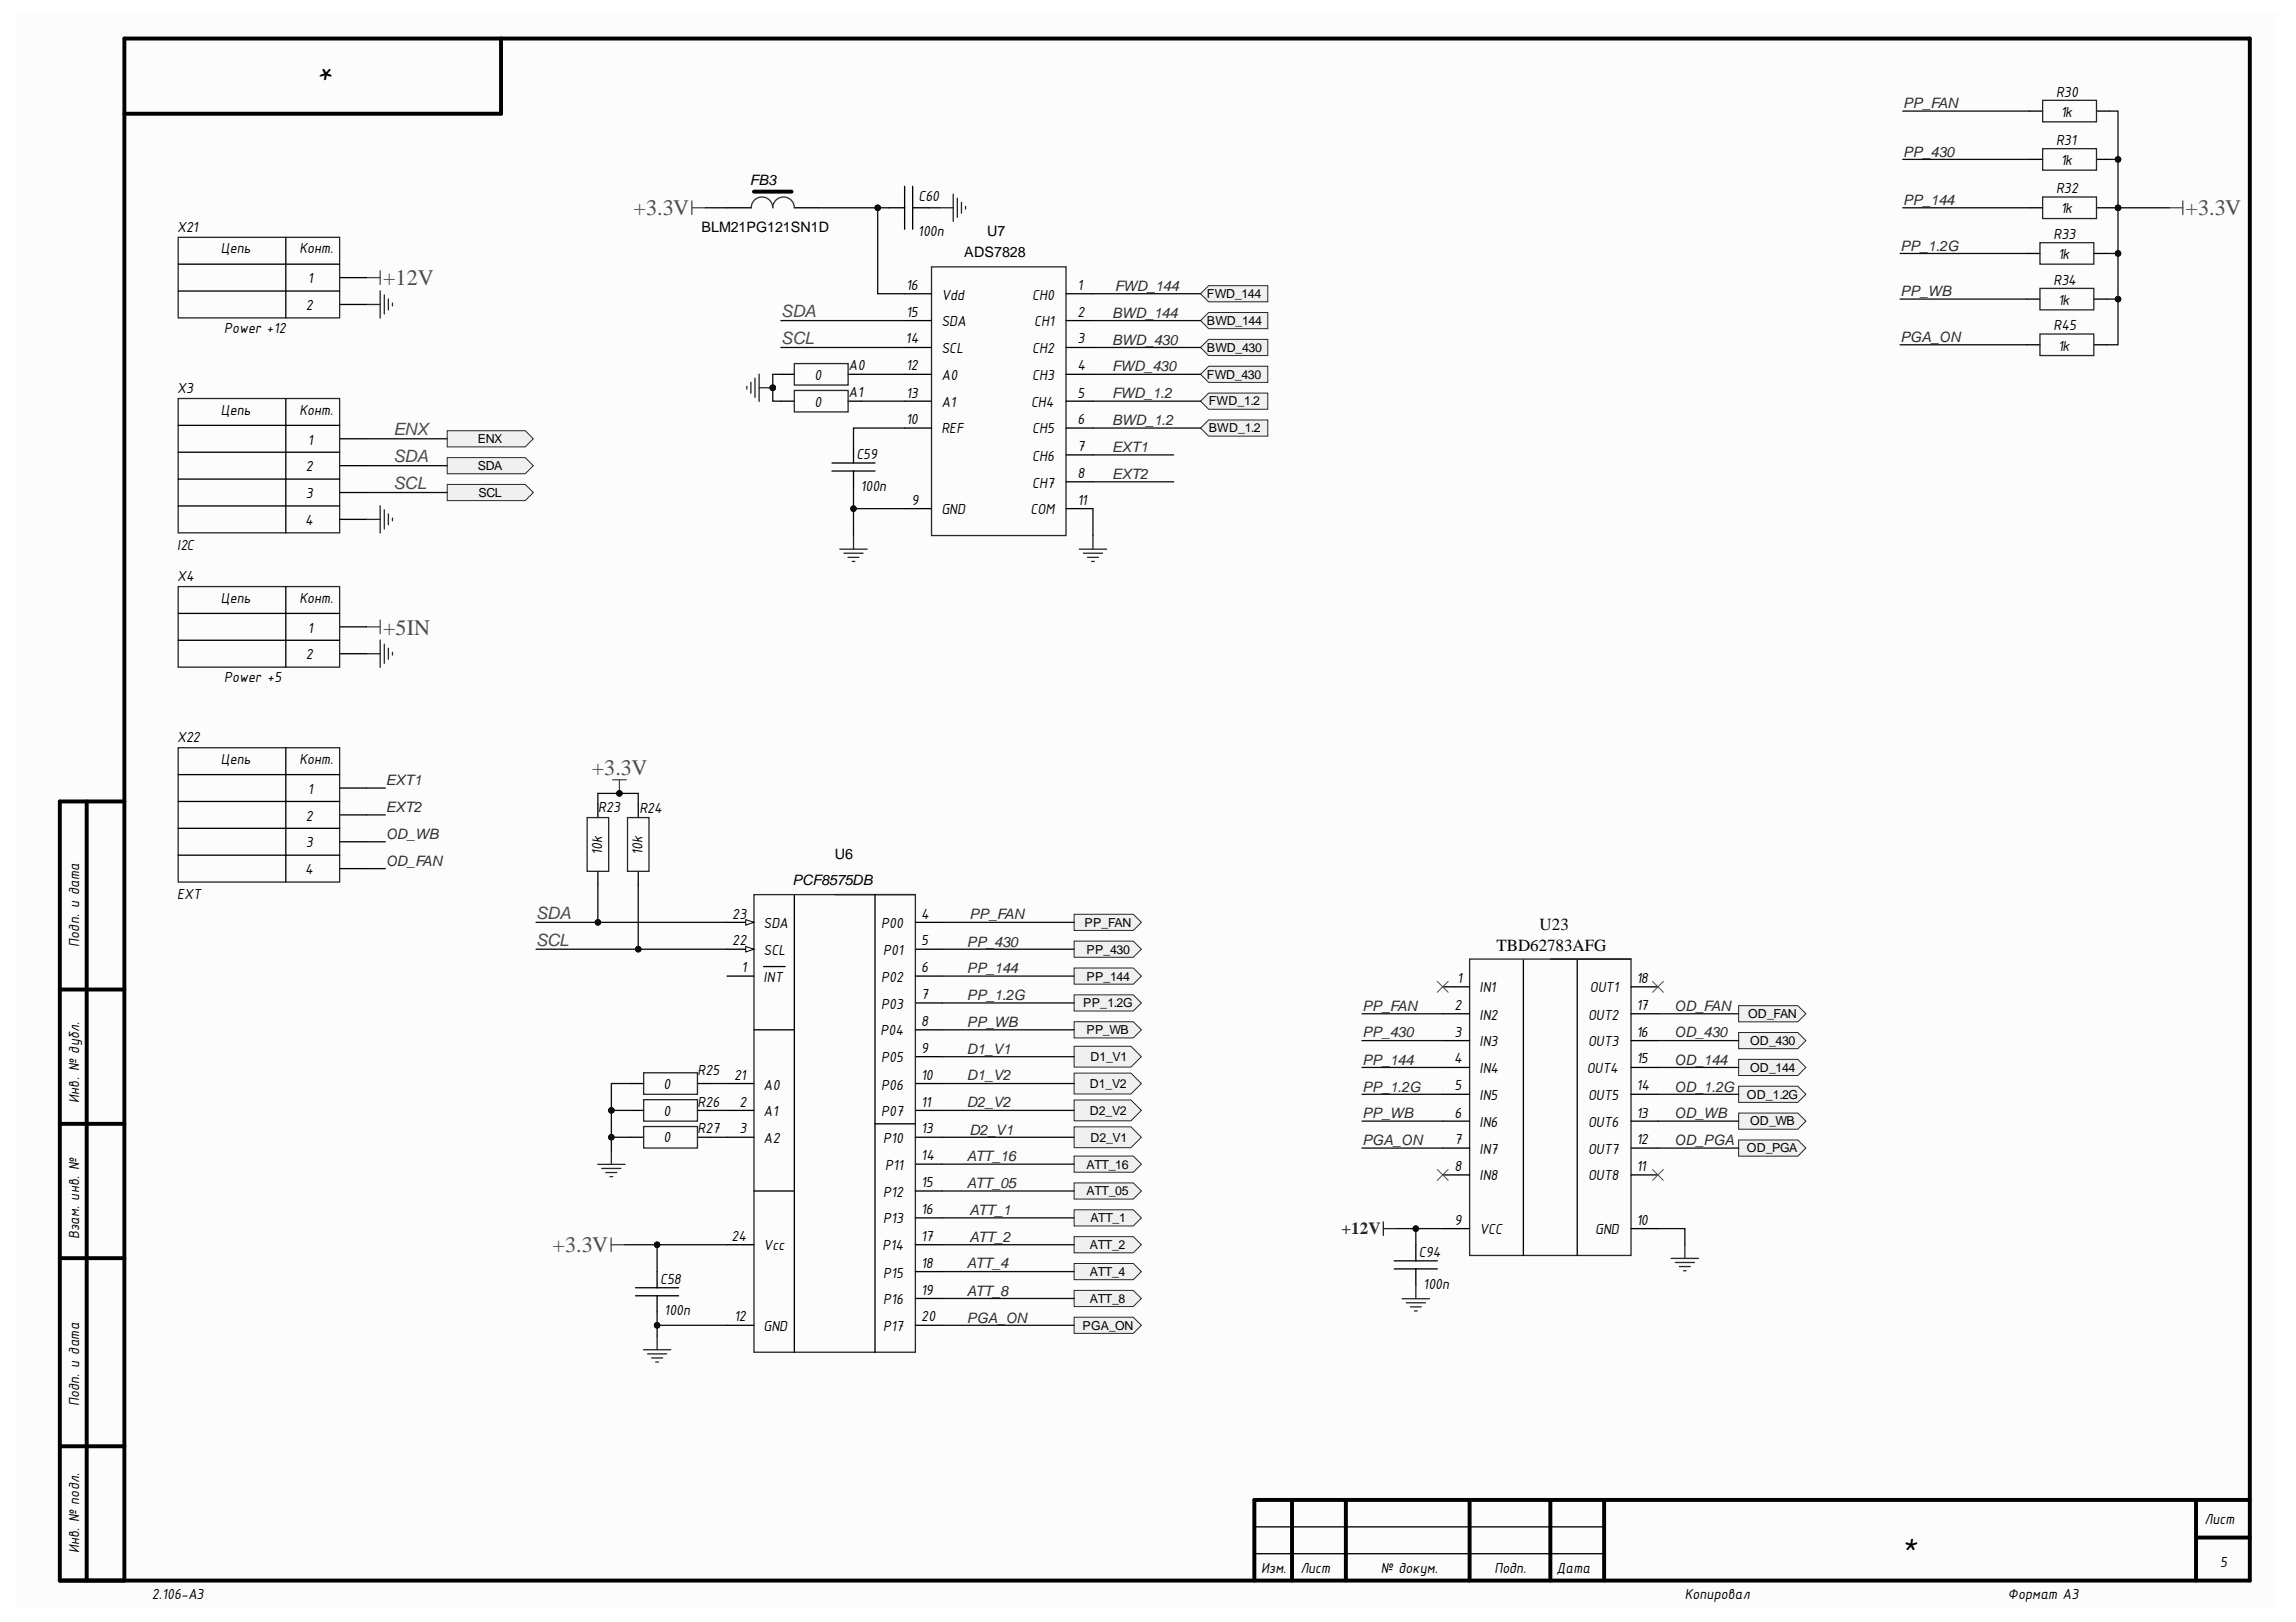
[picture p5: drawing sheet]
<svg xmlns="http://www.w3.org/2000/svg" width="297mm" height="210mm" viewBox="0 0 297 210" stroke-linecap="round" stroke-linejoin="round" font-family="sans-serif">
<defs><g id="words">
<g font-size="4.1">
<text x="43.4" y="8.5" transform="rotate(-180 43.4 8.5)">*</text>
<text x="246" y="201.2">*</text>
</g>
<g font-size="2.9" fill="#4c4c4c">
<text x="82" y="27.9">+3.3V</text>
<text x="282.8" y="27.9">+3.3V</text>
<text x="49.6" y="36.9">+12V</text>
<text x="49.6" y="82.1">+5IN</text>
<text x="76.5" y="100.3">+3.3V</text>
<text x="71.5" y="162">+3.3V</text>
</g>
<g font-size="2.2" fill="#4c4c4c">
<text x="101.1" y="41.1">SDA</text>
<text x="101.1" y="44.5">SCL</text>
<text x="50.9" y="59.8">SDA</text>
<text x="50.9" y="56.4">ENX</text>
<text x="50.9" y="63.3">SCL</text>
<text x="69.4" y="119">SDA</text>
<text x="69.4" y="122.4">SCL</text>
</g>
<g font-size="2.2">
<text x="193.6" y="123.1">TBD62783AFG</text>
<text x="199.2" y="120.3">U23</text>
</g>
<text font-size="2.2" fill="#262626" x="173.6" y="159.8">+12V</text>
<g font-size="2.1">
<text x="266" y="12.5">R30</text>
<text x="266.6" y="15.1">1k</text>
<text x="266" y="18.8">R31</text>
<text x="266.6" y="21.4">1k</text>
<text x="118.8" y="26">C60</text>
<text x="266" y="25">R32</text>
<text x="266.6" y="27.6">1k</text>
<text x="22.9" y="30.1">X21</text>
<text x="28.6" y="32.8">Цепь</text>
<text x="38.7" y="32.8">Конт.</text>
<text x="118.8" y="30.6">100n</text>
<text x="265.7" y="30.9">R33</text>
<text x="266.3" y="33.5">1k</text>
<text x="39.6" y="40.1">2</text>
<text x="39.8" y="36.7">1</text>
<text x="117.2" y="41">15</text>
<text x="117.2" y="37.5">16</text>
<text x="121.8" y="38.8">Vdd</text>
<text x="133.6" y="38.8">CH0</text>
<text x="139.4" y="37.5">1</text>
<text x="139.4" y="41">2</text>
<text x="265.7" y="36.8">R34</text>
<text x="266.3" y="39.5">1k</text>
<text x="29" y="43.1">Power +12</text>
<text x="109.8" y="47.8">A0</text>
<text x="117.1" y="44.4">14</text>
<text x="117.2" y="47.9">12</text>
<text x="121.8" y="42.2">SDA</text>
<text x="121.8" y="45.7">SCL</text>
<text x="133.6" y="45.7">CH2</text>
<text x="133.8" y="42.2">CH1</text>
<text x="139.4" y="44.4">3</text>
<text x="139.4" y="47.9">4</text>
<text x="265.7" y="42.7">R45</text>
<text x="266.3" y="45.4">1k</text>
<text x="22.9" y="50.9">X3</text>
<text x="28.6" y="53.6">Цепь</text>
<text x="38.7" y="53.6">Конт.</text>
<text x="105.4" y="49.2">0</text>
<text x="105.4" y="52.6">0</text>
<text x="109.8" y="51.4">A1</text>
<text x="117.2" y="51.5">13</text>
<text x="121.8" y="49.2">A0</text>
<text x="121.8" y="52.6">A1</text>
<text x="133.4" y="52.6">CH4</text>
<text x="133.6" y="49.2">CH3</text>
<text x="139.4" y="51.5">5</text>
<text x="39.8" y="57.5">1</text>
<text x="110.8" y="59.4">C59</text>
<text x="117.2" y="54.9">10</text>
<text x="121.8" y="56.1">REF</text>
<text x="133.6" y="56.1">CH5</text>
<text x="133.6" y="59.6">CH6</text>
<text x="139.4" y="54.9">6</text>
<text x="139.4" y="58.4">7</text>
<text x="39.6" y="61">2</text>
<text x="39.6" y="64.5">3</text>
<text x="111.3" y="63.5">100n</text>
<text x="117.9" y="65.3">9</text>
<text x="133.6" y="63.1">CH7</text>
<text x="139.4" y="61.8">8</text>
<text x="139.4" y="65.3">11</text>
<text x="22.9" y="71.1">I2C</text>
<text x="39.5" y="67.9">4</text>
<text x="121.8" y="66.6">GND</text>
<text x="133.3" y="66.6">COM</text>
<text x="22.9" y="75.2">X4</text>
<text x="28.6" y="78">Цепь</text>
<text x="38.7" y="78">Конт.</text>
<text x="39.8" y="81.9">1</text>
<text x="29" y="88.3">Power +5</text>
<text x="39.6" y="85.3">2</text>
<text x="22.9" y="96.1">X22</text>
<text x="28.6" y="98.8">Цепь</text>
<text x="38.7" y="98.8">Конт.</text>
<text x="39.6" y="106.2">2</text>
<text x="39.8" y="102.7">1</text>
<text x="77.4" y="105.1">R23</text>
<text x="82.7" y="105.3">R24</text>
<text x="39.5" y="113.1">4</text>
<text x="39.6" y="109.7">3</text>
<text x="22.9" y="116.3">EXT</text>
<text x="94.7" y="118.9">23</text>
<text x="119.2" y="118.9">4</text>
<text x="94.7" y="122.3">22</text>
<text x="95.9" y="125.8">1</text>
<text x="98.8" y="123.6">SCL</text>
<text x="98.8" y="120.1">SDA</text>
<text x="114" y="120.1">P00</text>
<text x="114.3" y="123.6">P01</text>
<text x="119.2" y="122.3">5</text>
<text x="119.2" y="125.8">6</text>
<text x="98.8" y="127.1">INT</text>
<text x="114" y="130.5">P03</text>
<text x="114" y="127.1">P02</text>
<text x="119.2" y="129.3">7</text>
<text x="188.2" y="130.7">2</text>
<text x="188.5" y="127.2">1</text>
<text x="191.4" y="128.4">IN1</text>
<text x="191.4" y="132">IN2</text>
<text x="205.4" y="132">OUT2</text>
<text x="205.7" y="128.4">OUT1</text>
<text x="211.7" y="130.7">17</text>
<text x="211.7" y="127.2">18</text>
<text x="113.9" y="134">P04</text>
<text x="114" y="137.5">P05</text>
<text x="119.2" y="136.3">9</text>
<text x="119.2" y="132.8">8</text>
<text x="188.1" y="137.6">4</text>
<text x="188.2" y="134.2">3</text>
<text x="191.4" y="135.4">IN3</text>
<text x="205.4" y="135.4">OUT3</text>
<text x="211.7" y="137.6">15</text>
<text x="211.7" y="134.2">16</text>
<text x="85.8" y="140.9">0</text>
<text x="90.2" y="143.2">R26</text>
<text x="90.2" y="139.1">R25</text>
<text x="95" y="139.7">21</text>
<text x="95.7" y="143.2">2</text>
<text x="98.8" y="141">A0</text>
<text x="114" y="141">P06</text>
<text x="119.2" y="139.7">10</text>
<text x="119.2" y="143.2">11</text>
<text x="188.2" y="141.1">5</text>
<text x="191.4" y="138.9">IN4</text>
<text x="191.4" y="142.4">IN5</text>
<text x="205.3" y="138.9">OUT4</text>
<text x="205.4" y="142.4">OUT5</text>
<text x="211.7" y="141.1">14</text>
<text x="85.8" y="147.8">0</text>
<text x="85.8" y="144.4">0</text>
<text x="90.2" y="146.7">R27</text>
<text x="95.7" y="146.7">3</text>
<text x="98.8" y="147.9">A2</text>
<text x="98.8" y="144.5">A1</text>
<text x="114" y="144.5">P07</text>
<text x="114.3" y="147.9">P10</text>
<text x="119.2" y="146.7">13</text>
<text x="188.2" y="144.6">6</text>
<text x="188.2" y="148.1">7</text>
<text x="191.4" y="145.8">IN6</text>
<text x="191.4" y="149.3">IN7</text>
<text x="205.4" y="149.3">OUT7</text>
<text x="205.4" y="145.8">OUT6</text>
<text x="211.7" y="148.1">12</text>
<text x="211.7" y="144.6">13</text>
<text x="114.3" y="154.9">P12</text>
<text x="114.5" y="151.4">P11</text>
<text x="119.2" y="150.1">14</text>
<text x="119.2" y="153.7">15</text>
<text x="188.2" y="151.6">8</text>
<text x="191.4" y="152.7">IN8</text>
<text x="205.4" y="152.7">OUT8</text>
<text x="211.7" y="151.6">11</text>
<text x="94.6" y="160.6">24</text>
<text x="98.8" y="161.8">Vcc</text>
<text x="114.2" y="161.8">P14</text>
<text x="114.3" y="158.3">P13</text>
<text x="119.2" y="157.1">16</text>
<text x="119.2" y="160.6">17</text>
<text x="188.2" y="158.5">9</text>
<text x="191.4" y="159.8">VCC</text>
<text x="206.4" y="159.8">GND</text>
<text x="211.7" y="158.5">10</text>
<text x="85.4" y="166.2">C58</text>
<text x="114.3" y="165.3">P15</text>
<text x="119.2" y="164.1">18</text>
<text x="119.2" y="167.5">19</text>
<text x="183.5" y="162.6">C94</text>
<text x="184.1" y="166.8">100n</text>
<text x="85.9" y="170.2">100n</text>
<text x="95" y="171">12</text>
<text x="98.8" y="172.3">GND</text>
<text x="114.3" y="168.8">P16</text>
<text x="114.3" y="172.3">P17</text>
<text x="119.2" y="171">20</text>
<text x="285.2" y="197.3">Лист</text>
<text x="163.2" y="203.5">Изм.</text>
<text x="168.2" y="203.5">Лист</text>
<text x="178.6" y="203.5">№ докум.</text>
<text x="193.4" y="203.5">Подп.</text>
<text x="201.4" y="203.5">Дата</text>
<text x="287.2" y="202.8">5</text>
<text x="19.6" y="207">2.106-A3</text>
<text x="218" y="207">Копировал</text>
<text x="259.7" y="207">Формат А3</text>
</g>
<g font-size="2">
<text x="77.9" y="110.7" transform="rotate(-90 77.9 110.7)">10k</text>
<text x="83.1" y="110.7" transform="rotate(-90 83.1 110.7)">10k</text>
<text x="10.2" y="122.5" transform="rotate(-90 10.2 122.5)">Подп. и дата</text>
<text x="10.2" y="142.7" transform="rotate(-90 10.2 142.7)">Инв. № дубл.</text>
<text x="10.2" y="160.3" transform="rotate(-90 10.2 160.3)">Взам. инв. №</text>
<text x="10.2" y="182" transform="rotate(-90 10.2 182)">Подп. и дата</text>
<text x="10.2" y="201" transform="rotate(-90 10.2 201)">Инв. № подл.</text>
</g>
<g font-size="1.9" fill="#2e2e2e">
<text x="246.2" y="14">PP_FAN</text>
<text x="246.2" y="20.3">PP_430</text>
<text x="246.2" y="26.5">PP_144</text>
<text x="245.9" y="32.4">PP_1.2G</text>
<text x="143.9" y="41.1">BWD_144</text>
<text x="144.2" y="37.6">FWD_144</text>
<text x="245.9" y="38.4">PP_WB</text>
<text x="143.9" y="44.6">BWD_430</text>
<text x="245.9" y="44.3">PGA_ON</text>
<text x="143.9" y="48.1">FWD_430</text>
<text x="143.9" y="51.5">FWD_1.2</text>
<text x="143.9" y="55">BWD_1.2</text>
<text x="143.9" y="58.5">EXT1</text>
<text x="143.9" y="61.9">EXT2</text>
<text x="49.9" y="101.6">EXT1</text>
<text x="49.9" y="105.1">EXT2</text>
<text x="49.9" y="108.6">OD_WB</text>
<text x="49.9" y="112">OD_FAN</text>
<text x="125.4" y="119">PP_FAN</text>
<text x="125.1" y="122.5">PP_430</text>
<text x="125.1" y="126">PP_144</text>
<text x="125.1" y="129.4">PP_1.2G</text>
<text x="176.3" y="130.8">PP_FAN</text>
<text x="216.6" y="130.8">OD_FAN</text>
<text x="125.1" y="132.9">PP_WB</text>
<text x="125.1" y="136.4">D1_V1</text>
<text x="176.3" y="137.8">PP_144</text>
<text x="176.3" y="134.2">PP_430</text>
<text x="216.6" y="137.8">OD_144</text>
<text x="216.6" y="134.2">OD_430</text>
<text x="125.1" y="139.8">D1_V2</text>
<text x="125.1" y="143.3">D2_V2</text>
<text x="176.3" y="141.3">PP_1.2G</text>
<text x="216.6" y="141.3">OD_1.2G</text>
<text x="125.4" y="146.8">D2_V1</text>
<text x="176.3" y="144.7">PP_WB</text>
<text x="176.3" y="148.2">PGA_ON</text>
<text x="216.6" y="144.7">OD_WB</text>
<text x="216.6" y="148.2">OD_PGA</text>
<text x="125.1" y="150.3">ATT_16</text>
<text x="125.1" y="153.8">ATT_05</text>
<text x="125.4" y="157.2">ATT_1</text>
<text x="125.4" y="160.7">ATT_2</text>
<text x="125.1" y="164.1">ATT_4</text>
<text x="125.1" y="167.7">ATT_8</text>
<text x="125.1" y="171.2">PGA_ON</text>
</g>
<g font-size="1.9">
<text x="97" y="23.9">FB3</text>
<text x="90.8" y="30">BLM21PG121SN1D</text>
<text x="124.8" y="33.3">ADS7828</text>
<text x="127.7" y="30.5">U7</text>
<text x="108" y="111.2">U6</text>
<text x="102.5" y="114.6">PCF8575DB</text>
</g>
<g font-size="1.6">
<text x="156.1" y="38.6">FWD_144</text>
<text x="156.1" y="42.1">BWD_144</text>
<text x="156.1" y="45.5">BWD_430</text>
<text x="156.1" y="49">FWD_430</text>
<text x="156.4" y="52.5">FWD_1.2</text>
<text x="61.8" y="57.4">ENX</text>
<text x="156.4" y="55.9">BWD_1.2</text>
<text x="61.8" y="60.8">SDA</text>
<text x="61.9" y="64.3">SCL</text>
<text x="140.3" y="120">PP_FAN</text>
<text x="140.6" y="123.4">PP_430</text>
<text x="140.2" y="130.4">PP_1.2G</text>
<text x="140.6" y="126.9">PP_144</text>
<text x="226.2" y="131.8">OD_FAN</text>
<text x="140.6" y="133.8">PP_WB</text>
<text x="141.1" y="137.3">D1_V1</text>
<text x="226.4" y="135.3">OD_430</text>
<text x="141" y="140.8">D1_V2</text>
<text x="226" y="142.2">OD_1.2G</text>
<text x="226.4" y="138.7">OD_144</text>
<text x="141" y="144.3">D2_V2</text>
<text x="141.1" y="147.8">D2_V1</text>
<text x="226" y="149.1">OD_PGA</text>
<text x="226.4" y="145.6">OD_WB</text>
<text x="140.6" y="151.2">ATT_16</text>
<text x="140.6" y="154.7">ATT_05</text>
<text x="141" y="161.6">ATT_2</text>
<text x="141.1" y="158.2">ATT_1</text>
<text x="141" y="165.2">ATT_4</text>
<text x="140.1" y="172.1">PGA_ON</text>
<text x="141" y="168.6">ATT_8</text>
</g>
</g></defs>
<g fill="#fcfcfc">
<path d="M2.2 1.5h292.4v206.5h-292.4z" fill-rule="evenodd"/>
<path d="M2.2 1.5h292.4v206.5h-292.4z" fill-rule="evenodd"/>
</g>
<g fill="none" stroke="#000" stroke-width=".51">
<path d="M64.8 5v9.7h-48.7M11.2 103.7v100.8M16.1 103.7h-8.4v100.8h283.4v-199.5h-275v199.5M7.7 128.1h8.4M7.7 145.4h8.4M7.7 162.8h8.4M7.7 187.2h8.4M167.2 194.1v10.4M174.1 194.1v10.4M190.1 194.1v10.4M200.6 194.1v10.4M207.5 194.1v10.4"/>
<path d="M284.1 194.1v10.4M284.1 199h7M291.1 194.1h-128.8v10.4"/>
</g>
<g fill="none" stroke="#000" stroke-width=".17">
<path d="M102.8 115.9v59.1M108 115.8h10.4M113.2 115.8v59.2M118.4 119.4h3.5M94.1 122.8h3.4M94.1 126.3h3.4M98.8 125.1h2.8M118.4 122.8h3.5M118.4 136.7h3.5M118.4 129.8h3.5M118.4 126.3h3.5M118.4 133.3h3.5"/>
<path d="M94.1 140.2h3.4M94.1 143.7h3.4M94.1 147.2h3.4M118.4 140.2h3.5M118.4 143.7h3.5M118.4 150.7h3.5M118.4 147.2h3.5M118.4 154.1h3.5M118.4 157.6h3.5M94.1 171.5h3.4M118.4 171.5h3.5M118.4 161.1h3.5"/>
<path d="M118.4 164.6h3.5M118.4 168h3.5M162.3 197.6h45.2M162.3 201.1h45.2"/>
</g>
<path d="M47.4 84.6h1.8M49.2 82.8v3.6M49.7 83.4v2.4M50.2 83.9v1.4M50.8 84.4v.4M97.5 115.8h20.9v59.2h-20.9z" fill="none" stroke="#262626" stroke-width=".17"/>
<path d="M47.4 81.1h1.8M49.2 80.2v1.8" fill="none" stroke="#4c4c4c" stroke-width=".17"/>
<path d="M96.5 122.5l1 .3-1 .4z" fill="#fbfbfb"/>
<path d="M96.5 122.5l1 .3-1 .4z" fill="none" stroke="#000" stroke-width=".13"/>
<path d="M94.1 119.4h3.4" fill="none" stroke="#000" stroke-width=".17"/>
<path d="M96.5 119l1 .4-1 .3z" fill="#fbfbfb"/>
<path d="M96.5 119l1 .4-1 .3z" fill="none" stroke="#000" stroke-width=".13"/>
<path d="M77.3 104.1v1.7M77.3 112.8v1.7M82.6 104.1v1.7M82.6 112.8v1.7M97.5 133.3h5.3M97.5 154.1h5.3M113.2 145.4h5.2M82.2 167.7h5.6M82.2 166.6h5.6M85 164.6v2M85 167.7v2.1M94.1 161.1h3.4" fill="none" stroke="#000" stroke-width=".17"/>
<path d="M76 105.8h2.7v7h-2.7zM81.2 105.8h2.8v7h-2.8zM83.2 174.7h3.6M83.8 175.2h2.5M84.3 175.7h1.4M84.8 176.3h.4M85 172.9v1.8" fill="none" stroke="#262626" stroke-width=".17"/>
<path d="M79.3 100.9h1.7M80.1 100.9v1.8M79.1 160.2v1.8M79.1 161.1h1.7" fill="none" stroke="#4c4c4c" stroke-width=".17"/>
<circle cx="80.1" cy="102.7" r=".35" fill="#0e0e0e"/>
<circle cx="80.1" cy="102.7" r=".35" fill="none" stroke="#0e0e0e" stroke-width=".13"/>
<path d="M81.5 147.2h1.8M81.5 143.7h1.8M81.5 140.2h1.8M90.2 147.2h1.8M90.2 143.7h1.8M90.2 140.2h1.8" fill="none" stroke="#000" stroke-width=".17"/>
<path d="M83.3 138.8h6.9v2.8h-6.9zM77.3 150.7h3.6M77.9 151.2h2.4M78.4 151.7h1.4M78.9 152.3h.4M79.1 148.9v1.8M83.3 145.8h6.9v2.8h-6.9zM83.3 142.3h6.9v2.8h-6.9z" fill="none" stroke="#262626" stroke-width=".17"/>
<path d="M139 170.5h7.6l1.1 1-1.1 1.1h-7.6z" fill-rule="evenodd" fill="#f0f0f0"/>
<path d="M139 170.5h7.6l1.1 1-1.1 1.1h-7.6z" fill="none" stroke="#262626" stroke-width=".13"/>
<path d="M139 121.8h7.6l1.1 1-1.1 1.1h-7.6z" fill-rule="evenodd" fill="#f0f0f0"/>
<path d="M139 121.8h7.6l1.1 1-1.1 1.1h-7.6z" fill="none" stroke="#262626" stroke-width=".13"/>
<path d="M139 125.3h7.6l1.1 1-1.1 1.1h-7.6z" fill-rule="evenodd" fill="#f0f0f0"/>
<path d="M139 125.3h7.6l1.1 1-1.1 1.1h-7.6z" fill="none" stroke="#262626" stroke-width=".13"/>
<path d="M139 128.7h7.6l1.1 1.1-1.1 1h-7.6z" fill-rule="evenodd" fill="#f0f0f0"/>
<path d="M139 128.7h7.6l1.1 1.1-1.1 1h-7.6z" fill="none" stroke="#262626" stroke-width=".13"/>
<path d="M139 132.2h7.6l1.1 1.1-1.1 1h-7.6z" fill-rule="evenodd" fill="#f0f0f0"/>
<path d="M139 132.2h7.6l1.1 1.1-1.1 1h-7.6z" fill="none" stroke="#262626" stroke-width=".13"/>
<path d="M139 118.3h7.6l1.1 1.1-1.1 1h-7.6z" fill-rule="evenodd" fill="#f0f0f0"/>
<path d="M139 118.3h7.6l1.1 1.1-1.1 1h-7.6z" fill="none" stroke="#262626" stroke-width=".13"/>
<path d="M139 145.8h7.3l1.4 1.4-1.4 1.3h-7.3z" fill-rule="evenodd" fill="#f0f0f0"/>
<path d="M139 145.8h7.3l1.4 1.4-1.4 1.3h-7.3z" fill="none" stroke="#262626" stroke-width=".13"/>
<path d="M139 142.4h7.3l1.4 1.3-1.4 1.3h-7.3z" fill-rule="evenodd" fill="#f0f0f0"/>
<path d="M139 142.4h7.3l1.4 1.3-1.4 1.3h-7.3z" fill="none" stroke="#262626" stroke-width=".13"/>
<path d="M139 135.4h7.3l1.4 1.3-1.4 1.4h-7.3z" fill-rule="evenodd" fill="#f0f0f0"/>
<path d="M139 135.4h7.3l1.4 1.3-1.4 1.4h-7.3z" fill="none" stroke="#262626" stroke-width=".13"/>
<path d="M139 138.9h7.3l1.4 1.3-1.4 1.4h-7.3z" fill-rule="evenodd" fill="#f0f0f0"/>
<path d="M139 138.9h7.3l1.4 1.3-1.4 1.4h-7.3z" fill="none" stroke="#262626" stroke-width=".13"/>
<path d="M139 149.6h7.6l1.1 1.1-1.1 1h-7.6z" fill-rule="evenodd" fill="#f0f0f0"/>
<path d="M139 149.6h7.6l1.1 1.1-1.1 1h-7.6z" fill="none" stroke="#262626" stroke-width=".13"/>
<path d="M139 167h7.6l1.1 1-1.1 1.1h-7.6z" fill-rule="evenodd" fill="#f0f0f0"/>
<path d="M139 167h7.6l1.1 1-1.1 1.1h-7.6z" fill="none" stroke="#262626" stroke-width=".13"/>
<path d="M139 163.5h7.6l1.1 1.1-1.1 1h-7.6z" fill-rule="evenodd" fill="#f0f0f0"/>
<path d="M139 163.5h7.6l1.1 1.1-1.1 1h-7.6z" fill="none" stroke="#262626" stroke-width=".13"/>
<path d="M139 160h7.6l1.1 1.1-1.1 1h-7.6z" fill-rule="evenodd" fill="#f0f0f0"/>
<path d="M139 160h7.6l1.1 1.1-1.1 1h-7.6z" fill="none" stroke="#262626" stroke-width=".13"/>
<path d="M139 156.6h7.6l1.1 1-1.1 1.1h-7.6z" fill-rule="evenodd" fill="#f0f0f0"/>
<path d="M139 156.6h7.6l1.1 1-1.1 1.1h-7.6z" fill="none" stroke="#262626" stroke-width=".13"/>
<path d="M139 153.1h7.6l1.1 1-1.1 1.1h-7.6z" fill-rule="evenodd" fill="#f0f0f0"/>
<path d="M139 153.1h7.6l1.1 1-1.1 1.1h-7.6z" fill="none" stroke="#262626" stroke-width=".13"/>
<path d="M23.1 79.4h20.8M37 75.9v10.4M23.1 82.9h20.8M43.9 81.1h3.5M43.9 84.6h3.5" fill="none" stroke="#000" stroke-width=".17"/>
<path d="M23.1 75.9h20.8v10.4h-20.8z" fill="none" stroke="#262626" stroke-width=".17"/>
<path d="M57.9 62.7h10.1l1 1-1 1.1h-10.1z" fill-rule="evenodd" fill="#f0f0f0"/>
<path d="M57.9 62.7h10.1l1 1-1 1.1h-10.1z" fill="none" stroke="#262626" stroke-width=".13"/>
<path d="M57.9 59.2h10.1l1 1.1-1 1h-10.1z" fill-rule="evenodd" fill="#f0f0f0"/>
<path d="M57.9 59.2h10.1l1 1.1-1 1h-10.1z" fill="none" stroke="#262626" stroke-width=".13"/>
<path d="M57.9 55.7h10.1l1 1.1-1 1h-10.1z" fill-rule="evenodd" fill="#f0f0f0"/>
<path d="M57.9 55.7h10.1l1 1.1-1 1h-10.1z" fill="none" stroke="#262626" stroke-width=".13"/>
<g fill="none" stroke="#000" stroke-width=".17">
<path d="M262.5 14.4h1.8M271.2 14.4h1.8M117 38h3.5M137.9 38h3.5M262.2 38.7h1.7M262.2 32.8h1.7M262.5 26.9h1.8M262.5 20.6h1.8M270.9 38.7h1.7M270.9 32.8h1.7M271.2 26.9h1.8M271.2 20.6h1.8"/>
<path d="M101 48.4h1.8M101 51.9h1.8M109.7 48.4h1.8M109.7 51.9h1.8M117 41.5h3.5M117 45h3.5M117 48.4h3.5M117 51.9h3.5M117 55.4h3.5M137.9 41.5h3.5M137.9 45h3.5M137.9 48.4h3.5"/>
<path d="M137.9 51.9h3.5M137.9 55.4h3.5M137.9 58.9h3.5M262.2 44.6h1.7M270.9 44.6h1.7M117 65.8h3.5M137.9 62.3h3.5M137.9 65.8h3.5"/>
</g>
<g fill="none" stroke="#262626" stroke-width=".17">
<path d="M264.3 13h6.9v2.8h-6.9zM264.3 19.2h6.9v2.8h-6.9zM120.5 34.5h17.4v34.8h-17.4zM263.9 37.3h7v2.8h-7zM263.9 31.4h7v2.8h-7zM264.3 25.5h6.9v2.8h-6.9zM96.6 50v.4M97.1 49.5v1.4M97.7 48.9v2.5M98.2 48.4v3.5M98.2 50.2h1.8M102.8 47.1h6.9v2.7h-6.9z"/>
<path d="M102.8 50.5h6.9v2.8h-6.9zM263.9 43.2h7v2.8h-7z"/>
</g>
<circle cx="100" cy="50.2" r=".35" fill="#0e0e0e"/>
<circle cx="100" cy="50.2" r=".35" fill="none" stroke="#0e0e0e" stroke-width=".13"/>
<path d="M114.9 26.9h2.1M117 24.1v5.6M118.1 24.1v5.6M118.1 26.9h2.1M107.6 59.9h5.6M110.4 57.8v2.1M107.6 61h5.6M110.4 61v2" fill="none" stroke="#000" stroke-width=".17"/>
<path d="M121.6 26.9h1.7M123.3 25.1v3.6M123.9 25.7v2.4M124.4 26.2v1.4M124.9 26.7v.4M108.6 71.1h3.6M109.2 71.6h2.5M109.7 72.1h1.4M110.2 72.7h.4M110.4 69.3v1.8" fill="none" stroke="#262626" stroke-width=".17"/>
<path d="M89.5 26v1.8M89.5 26.9h1.8" fill="none" stroke="#4c4c4c" stroke-width=".17"/>
<path d="M155.3 38l1.1-1h7.6v2.1h-7.6z" fill-rule="evenodd" fill="#f0f0f0"/>
<path d="M155.3 38l1.1-1h7.6v2.1h-7.6z" fill="none" stroke="#262626" stroke-width=".13"/>
<path d="M155.3 41.5l1.1-1.1h7.6v2.1h-7.6z" fill-rule="evenodd" fill="#f0f0f0"/>
<path d="M155.3 41.5l1.1-1.1h7.6v2.1h-7.6z" fill="none" stroke="#262626" stroke-width=".13"/>
<path d="M94.1 26.9h3.1M102.8 26.9h3.1" fill="none" stroke="#000" stroke-width=".17"/>
<path d="M97.2 26.9a1.39 1.39 0 0 1 1.4-1.4 1.39 1.39 0 0 1 1.4 1.4 1.39 1.39 0 0 1 1.4-1.4 1.39 1.39 0 0 1 1.4 1.4" fill="none" stroke="#2e2e2e" stroke-width=".17"/>
<path d="M97.5 24.8h4.9" fill="none" stroke="#000" stroke-width=".51"/>
<path d="M155.3 48.4l1.1-1h7.6v2.1h-7.6z" fill-rule="evenodd" fill="#f0f0f0"/>
<path d="M155.3 48.4l1.1-1h7.6v2.1h-7.6z" fill="none" stroke="#262626" stroke-width=".13"/>
<path d="M155.3 45l1.1-1.1h7.6v2.1h-7.6z" fill-rule="evenodd" fill="#f0f0f0"/>
<path d="M155.3 45l1.1-1.1h7.6v2.1h-7.6z" fill="none" stroke="#262626" stroke-width=".13"/>
<path d="M155.3 51.9l1.1-1h7.6v2.1h-7.6z" fill-rule="evenodd" fill="#f0f0f0"/>
<path d="M155.3 51.9l1.1-1h7.6v2.1h-7.6z" fill="none" stroke="#262626" stroke-width=".13"/>
<path d="M155.3 55.4l1.1-1.1h7.6v2.1h-7.6z" fill-rule="evenodd" fill="#f0f0f0"/>
<path d="M155.3 55.4l1.1-1.1h7.6v2.1h-7.6z" fill="none" stroke="#262626" stroke-width=".13"/>
<g fill="none" stroke="#262626" stroke-width=".17">
<path d="M23.1 30.7h20.8v10.4h-20.8zM47.4 39.4h1.8M49.2 37.6v3.6M49.7 38.2v2.4M50.2 38.7v1.4M50.8 39.2v.4M23.1 51.6h20.8v17.4h-20.8zM47.4 67.2h1.8M49.2 65.4v3.6M49.7 66v2.5M50.2 66.5v1.4M50.8 67v.4"/>
<path d="M190.1 124.1h20.9v38.4h-20.9zM179 158.1v1.8M179 159h1.7M181.4 168.1h3.5M181.9 168.6h2.5M182.5 169.1h1.4M183 169.7h.3M183.2 166.3v1.8M216.2 162.8h3.5M216.7 163.4h2.5M217.3 163.9h1.4M217.8 164.4h.3"/>
<path d="M218 161.1v1.7"/>
</g>
<path d="M47.4 35.9h1.8M49.2 35v1.8M280.6 26.9h1.8M282.4 26v1.8" fill="none" stroke="#4c4c4c" stroke-width=".17"/>
<g fill="none" stroke="#000" stroke-width=".17">
<path d="M23.1 34.2h20.8M23.1 37.7h20.8M37 30.7v10.4M43.9 35.9h3.5M43.9 39.4h3.5M23.1 55h20.8M23.1 58.5h20.8M37 51.6v17.4M43.9 56.8h3.5M23.1 62h20.8M23.1 65.5h20.8M43.9 60.3h3.5"/>
<path d="M43.9 63.7h3.5M43.9 67.2h3.5M186.6 138.1h3.5M186.6 134.7h3.5M186.6 131.2h3.5M186.6 127.7h3.5M197.1 124.2v38.3M200.6 124.1h10.4M204.1 124.2v38.3M211 138.1h3.5M211 134.7h3.5M211 131.2h3.5"/>
<path d="M211 127.7h3.5M186.6 148.6h3.5M186.6 159h3.5M186.6 145.1h3.5M186.6 141.6h3.5M186.6 152h3.5M211 148.6h3.5M211 159h3.5M211 145.1h3.5M211 141.6h3.5M211 152h3.5M180.4 164.2h5.6"/>
<path d="M180.4 163.2h5.6M183.2 161.1v2.1M183.2 164.2v2.1"/>
</g>
<path d="M185.9 127l1.5 1.4M187.4 127l-1.5 1.4M213.8 127l1.4 1.4M215.2 127l-1.4 1.4M185.9 151.3l1.5 1.5M187.4 151.3l-1.5 1.5M213.8 151.3l1.4 1.5M215.2 151.3l-1.4 1.5" fill="none" stroke="#4c4c4c" stroke-width=".13"/>
<path d="M224.9 137.1h7.7l1 1-1 1.1h-7.7z" fill-rule="evenodd" fill="#f0f0f0"/>
<path d="M224.9 137.1h7.7l1 1-1 1.1h-7.7z" fill="none" stroke="#262626" stroke-width=".13"/>
<path d="M224.9 130.1h7.7l1 1.1-1 1h-7.7z" fill-rule="evenodd" fill="#f0f0f0"/>
<path d="M224.9 130.1h7.7l1 1.1-1 1h-7.7z" fill="none" stroke="#262626" stroke-width=".13"/>
<path d="M224.9 133.6h7.7l1 1.1-1 1h-7.7z" fill-rule="evenodd" fill="#f0f0f0"/>
<path d="M224.9 133.6h7.7l1 1.1-1 1h-7.7z" fill="none" stroke="#262626" stroke-width=".13"/>
<path d="M224.9 140.6h7.7l1 1-1 1.1h-7.7z" fill-rule="evenodd" fill="#f0f0f0"/>
<path d="M224.9 140.6h7.7l1 1-1 1.1h-7.7z" fill="none" stroke="#262626" stroke-width=".13"/>
<path d="M224.9 144h7.7l1 1.1-1 1h-7.7z" fill-rule="evenodd" fill="#f0f0f0"/>
<path d="M224.9 144h7.7l1 1.1-1 1h-7.7z" fill="none" stroke="#262626" stroke-width=".13"/>
<path d="M224.9 147.5h7.7l1 1.1-1 1h-7.7z" fill-rule="evenodd" fill="#f0f0f0"/>
<path d="M224.9 147.5h7.7l1 1.1-1 1h-7.7z" fill="none" stroke="#262626" stroke-width=".13"/>
<path d="M139.6 71.1h3.6M140.2 71.6h2.4M140.7 72.1h1.4M141.2 72.7h.4M141.4 69.3v1.8M23.1 96.8h20.8v17.3h-20.8z" fill="none" stroke="#262626" stroke-width=".17"/>
<path d="M37 96.8v17.3M23.1 100.2h20.8M23.1 103.7h20.8M23.1 107.2h20.8M23.1 110.7h20.8M43.9 102h3.5M43.9 105.5h3.5M43.9 108.9h3.5M43.9 112.4h3.5" fill="none" stroke="#000" stroke-width=".17"/>
<path d="M85 161.1v3.5" fill="none" stroke="#0e0e0e" stroke-width=".17"/>
<circle cx="85" cy="161.1" r=".35" fill="#0e0e0e"/>
<circle cx="85" cy="161.1" r=".35" fill="none" stroke="#0e0e0e" stroke-width=".13"/>
<path d="M85 169.8v1.7h9.1" fill="none" stroke="#0e0e0e" stroke-width=".17"/>
<circle cx="85" cy="171.5" r=".35" fill="#0e0e0e"/>
<circle cx="85" cy="171.5" r=".35" fill="none" stroke="#0e0e0e" stroke-width=".13"/>
<path d="M85 171.5v1.4" fill="none" stroke="#0e0e0e" stroke-width=".17"/>
<circle cx="85" cy="171.5" r=".35" fill="#0e0e0e"/>
<circle cx="85" cy="171.5" r=".35" fill="none" stroke="#0e0e0e" stroke-width=".13"/>
<path d="M77.3 104.1v-1.4h5.3v1.4" fill="none" stroke="#0e0e0e" stroke-width=".17"/>
<circle cx="80.1" cy="102.7" r=".35" fill="#0e0e0e"/>
<circle cx="80.1" cy="102.7" r=".35" fill="none" stroke="#0e0e0e" stroke-width=".13"/>
<path d="M77.3 114.5v4.9" fill="none" stroke="#0e0e0e" stroke-width=".17"/>
<circle cx="77.4" cy="119.4" r=".35" fill="#0e0e0e"/>
<circle cx="77.4" cy="119.4" r=".35" fill="none" stroke="#0e0e0e" stroke-width=".13"/>
<path d="M82.6 114.5v8.3" fill="none" stroke="#0e0e0e" stroke-width=".17"/>
<circle cx="82.6" cy="122.8" r=".35" fill="#0e0e0e"/>
<circle cx="82.6" cy="122.8" r=".35" fill="none" stroke="#0e0e0e" stroke-width=".13"/>
<path d="M79.1 143.7h2.4M92 147.2h2.1M92 143.7h2.1M92 140.2h2.1" fill="none" stroke="#0e0e0e" stroke-width=".17"/>
<circle cx="79.1" cy="143.7" r=".35" fill="#0e0e0e"/>
<circle cx="79.1" cy="143.7" r=".35" fill="none" stroke="#0e0e0e" stroke-width=".13"/>
<path d="M79.1 147.2v1.7" fill="none" stroke="#0e0e0e" stroke-width=".17"/>
<circle cx="79.1" cy="147.2" r=".35" fill="#0e0e0e"/>
<circle cx="79.1" cy="147.2" r=".35" fill="none" stroke="#0e0e0e" stroke-width=".13"/>
<g fill="none" stroke="#0e0e0e" stroke-width=".17">
<path d="M246.2 14.4h16.3M245.8 38.7h16.4M245.8 32.8h16.4M246.2 26.9h16.3M246.2 20.6h16.3M47.4 56.8h10.5M101 48.4h-1v1.8M111.5 48.4h5.5M111.5 51.9h5.5M245.8 44.6h16.4M47.4 60.3h10.5M47.4 63.7h10.5"/>
<path d="M121.9 119.4h17.1M121.9 122.8h17.1M121.9 126.3h17.1M121.9 129.8h17.1M121.9 133.3h17.1M121.9 136.7h17.1M121.9 147.2h17.1M121.9 150.7h17.1M121.9 154.1h17.1M121.9 157.6h17.1M121.9 140.2h17.1M121.9 143.7h17.1"/>
<path d="M121.9 161.1h17.1M121.9 168h17.1M121.9 171.5h17.1M139 164.6h-17.1"/>
</g>
<circle cx="100" cy="50.2" r=".35" fill="#0e0e0e"/>
<circle cx="100" cy="50.2" r=".35" fill="none" stroke="#0e0e0e" stroke-width=".13"/>
<path d="M100 50.2v1.7h1" fill="none" stroke="#0e0e0e" stroke-width=".17"/>
<circle cx="100" cy="50.2" r=".35" fill="#0e0e0e"/>
<circle cx="100" cy="50.2" r=".35" fill="none" stroke="#0e0e0e" stroke-width=".13"/>
<path d="M117 55.4h-6.6v2.4M110.4 63v2.8h6.6" fill="none" stroke="#0e0e0e" stroke-width=".17"/>
<circle cx="110.4" cy="65.8" r=".35" fill="#0e0e0e"/>
<circle cx="110.4" cy="65.8" r=".35" fill="none" stroke="#0e0e0e" stroke-width=".13"/>
<path d="M110.4 65.8v3.5" fill="none" stroke="#0e0e0e" stroke-width=".17"/>
<circle cx="110.4" cy="65.8" r=".35" fill="#0e0e0e"/>
<circle cx="110.4" cy="65.8" r=".35" fill="none" stroke="#0e0e0e" stroke-width=".13"/>
<path d="M91.3 26.9h2.8M114.9 26.9h-1.4v11.1h3.5M120.2 26.9h1.4M141.4 38h13.9M101 41.5h16M101 45h16M141.4 41.5h13.9M141.4 45h13.9M141.4 48.4h13.9" fill="none" stroke="#0e0e0e" stroke-width=".17"/>
<circle cx="113.5" cy="26.9" r=".35" fill="#0e0e0e"/>
<circle cx="113.5" cy="26.9" r=".35" fill="none" stroke="#0e0e0e" stroke-width=".13"/>
<path d="M105.9 26.9h7.6" fill="none" stroke="#0e0e0e" stroke-width=".17"/>
<circle cx="113.5" cy="26.9" r=".35" fill="#0e0e0e"/>
<circle cx="113.5" cy="26.9" r=".35" fill="none" stroke="#0e0e0e" stroke-width=".13"/>
<path d="M273 26.9h7.6M141.4 51.9h13.9M141.4 55.4h13.9" fill="none" stroke="#0e0e0e" stroke-width=".17"/>
<circle cx="274" cy="26.9" r=".35" fill="#0e0e0e"/>
<circle cx="274" cy="26.9" r=".35" fill="none" stroke="#0e0e0e" stroke-width=".13"/>
<path d="M273 20.6h1" fill="none" stroke="#0e0e0e" stroke-width=".17"/>
<circle cx="274" cy="20.6" r=".35" fill="#0e0e0e"/>
<circle cx="274" cy="20.6" r=".35" fill="none" stroke="#0e0e0e" stroke-width=".13"/>
<path d="M273 14.4h1v12.5" fill="none" stroke="#0e0e0e" stroke-width=".17"/>
<circle cx="274" cy="26.9" r=".35" fill="#0e0e0e"/>
<circle cx="274" cy="26.9" r=".35" fill="none" stroke="#0e0e0e" stroke-width=".13"/>
<circle cx="274" cy="20.6" r=".35" fill="#0e0e0e"/>
<circle cx="274" cy="20.6" r=".35" fill="none" stroke="#0e0e0e" stroke-width=".13"/>
<path d="M274 26.9v5.9h-1.4" fill="none" stroke="#0e0e0e" stroke-width=".17"/>
<circle cx="274" cy="32.8" r=".35" fill="#0e0e0e"/>
<circle cx="274" cy="32.8" r=".35" fill="none" stroke="#0e0e0e" stroke-width=".13"/>
<circle cx="274" cy="26.9" r=".35" fill="#0e0e0e"/>
<circle cx="274" cy="26.9" r=".35" fill="none" stroke="#0e0e0e" stroke-width=".13"/>
<path d="M274 32.8v5.9h-1.4" fill="none" stroke="#0e0e0e" stroke-width=".17"/>
<circle cx="274" cy="38.7" r=".35" fill="#0e0e0e"/>
<circle cx="274" cy="38.7" r=".35" fill="none" stroke="#0e0e0e" stroke-width=".13"/>
<circle cx="274" cy="32.8" r=".35" fill="#0e0e0e"/>
<circle cx="274" cy="32.8" r=".35" fill="none" stroke="#0e0e0e" stroke-width=".13"/>
<path d="M274 38.7v5.9h-1.4" fill="none" stroke="#0e0e0e" stroke-width=".17"/>
<circle cx="274" cy="38.7" r=".35" fill="#0e0e0e"/>
<circle cx="274" cy="38.7" r=".35" fill="none" stroke="#0e0e0e" stroke-width=".13"/>
<path d="M176.2 131.2h10.4M176.2 134.7h10.4M176.2 138.1h10.4M176.2 141.6h10.4M176.2 148.6h10.4M176.2 145.1h10.4M183.2 159v2.1M214.5 159h3.5v2.1" fill="none" stroke="#0e0e0e" stroke-width=".17"/>
<circle cx="183.2" cy="159" r=".35" fill="#0e0e0e"/>
<circle cx="183.2" cy="159" r=".35" fill="none" stroke="#0e0e0e" stroke-width=".13"/>
<path d="M141.4 58.9h10.4M141.4 62.3h10.4M141.4 65.8v3.5M69.3 122.8h24.8M214.5 138.1h10.4M214.5 134.7h10.4M214.5 131.2h10.4M214.5 141.6h10.4M214.5 145.1h10.4M214.5 148.6h10.4" fill="none" stroke="#0e0e0e" stroke-width=".17"/>
<circle cx="82.6" cy="122.8" r=".35" fill="#0e0e0e"/>
<circle cx="82.6" cy="122.8" r=".35" fill="none" stroke="#0e0e0e" stroke-width=".13"/>
<path d="M69.3 119.4h24.8" fill="none" stroke="#0e0e0e" stroke-width=".17"/>
<circle cx="77.4" cy="119.4" r=".35" fill="#0e0e0e"/>
<circle cx="77.4" cy="119.4" r=".35" fill="none" stroke="#0e0e0e" stroke-width=".13"/>
<path d="M81.5 140.2h-2.4v7h2.4" fill="none" stroke="#0e0e0e" stroke-width=".17"/>
<circle cx="79.1" cy="147.2" r=".35" fill="#0e0e0e"/>
<circle cx="79.1" cy="147.2" r=".35" fill="none" stroke="#0e0e0e" stroke-width=".13"/>
<circle cx="79.1" cy="143.7" r=".35" fill="#0e0e0e"/>
<circle cx="79.1" cy="143.7" r=".35" fill="none" stroke="#0e0e0e" stroke-width=".13"/>
<path d="M80.8 161.1h13.3" fill="none" stroke="#0e0e0e" stroke-width=".17"/>
<circle cx="85" cy="161.1" r=".35" fill="#0e0e0e"/>
<circle cx="85" cy="161.1" r=".35" fill="none" stroke="#0e0e0e" stroke-width=".13"/>
<path d="M180.7 159h5.9" fill="none" stroke="#0e0e0e" stroke-width=".17"/>
<circle cx="183.2" cy="159" r=".35" fill="#0e0e0e"/>
<circle cx="183.2" cy="159" r=".35" fill="none" stroke="#0e0e0e" stroke-width=".13"/>
<path d="M47.4 105.5h2.5M47.4 108.9h2.5M47.4 112.4h2.5M47.4 102h2.5" fill="none" stroke="#0e0e0e" stroke-width=".17"/>
<use href="#words"/>
</svg>
